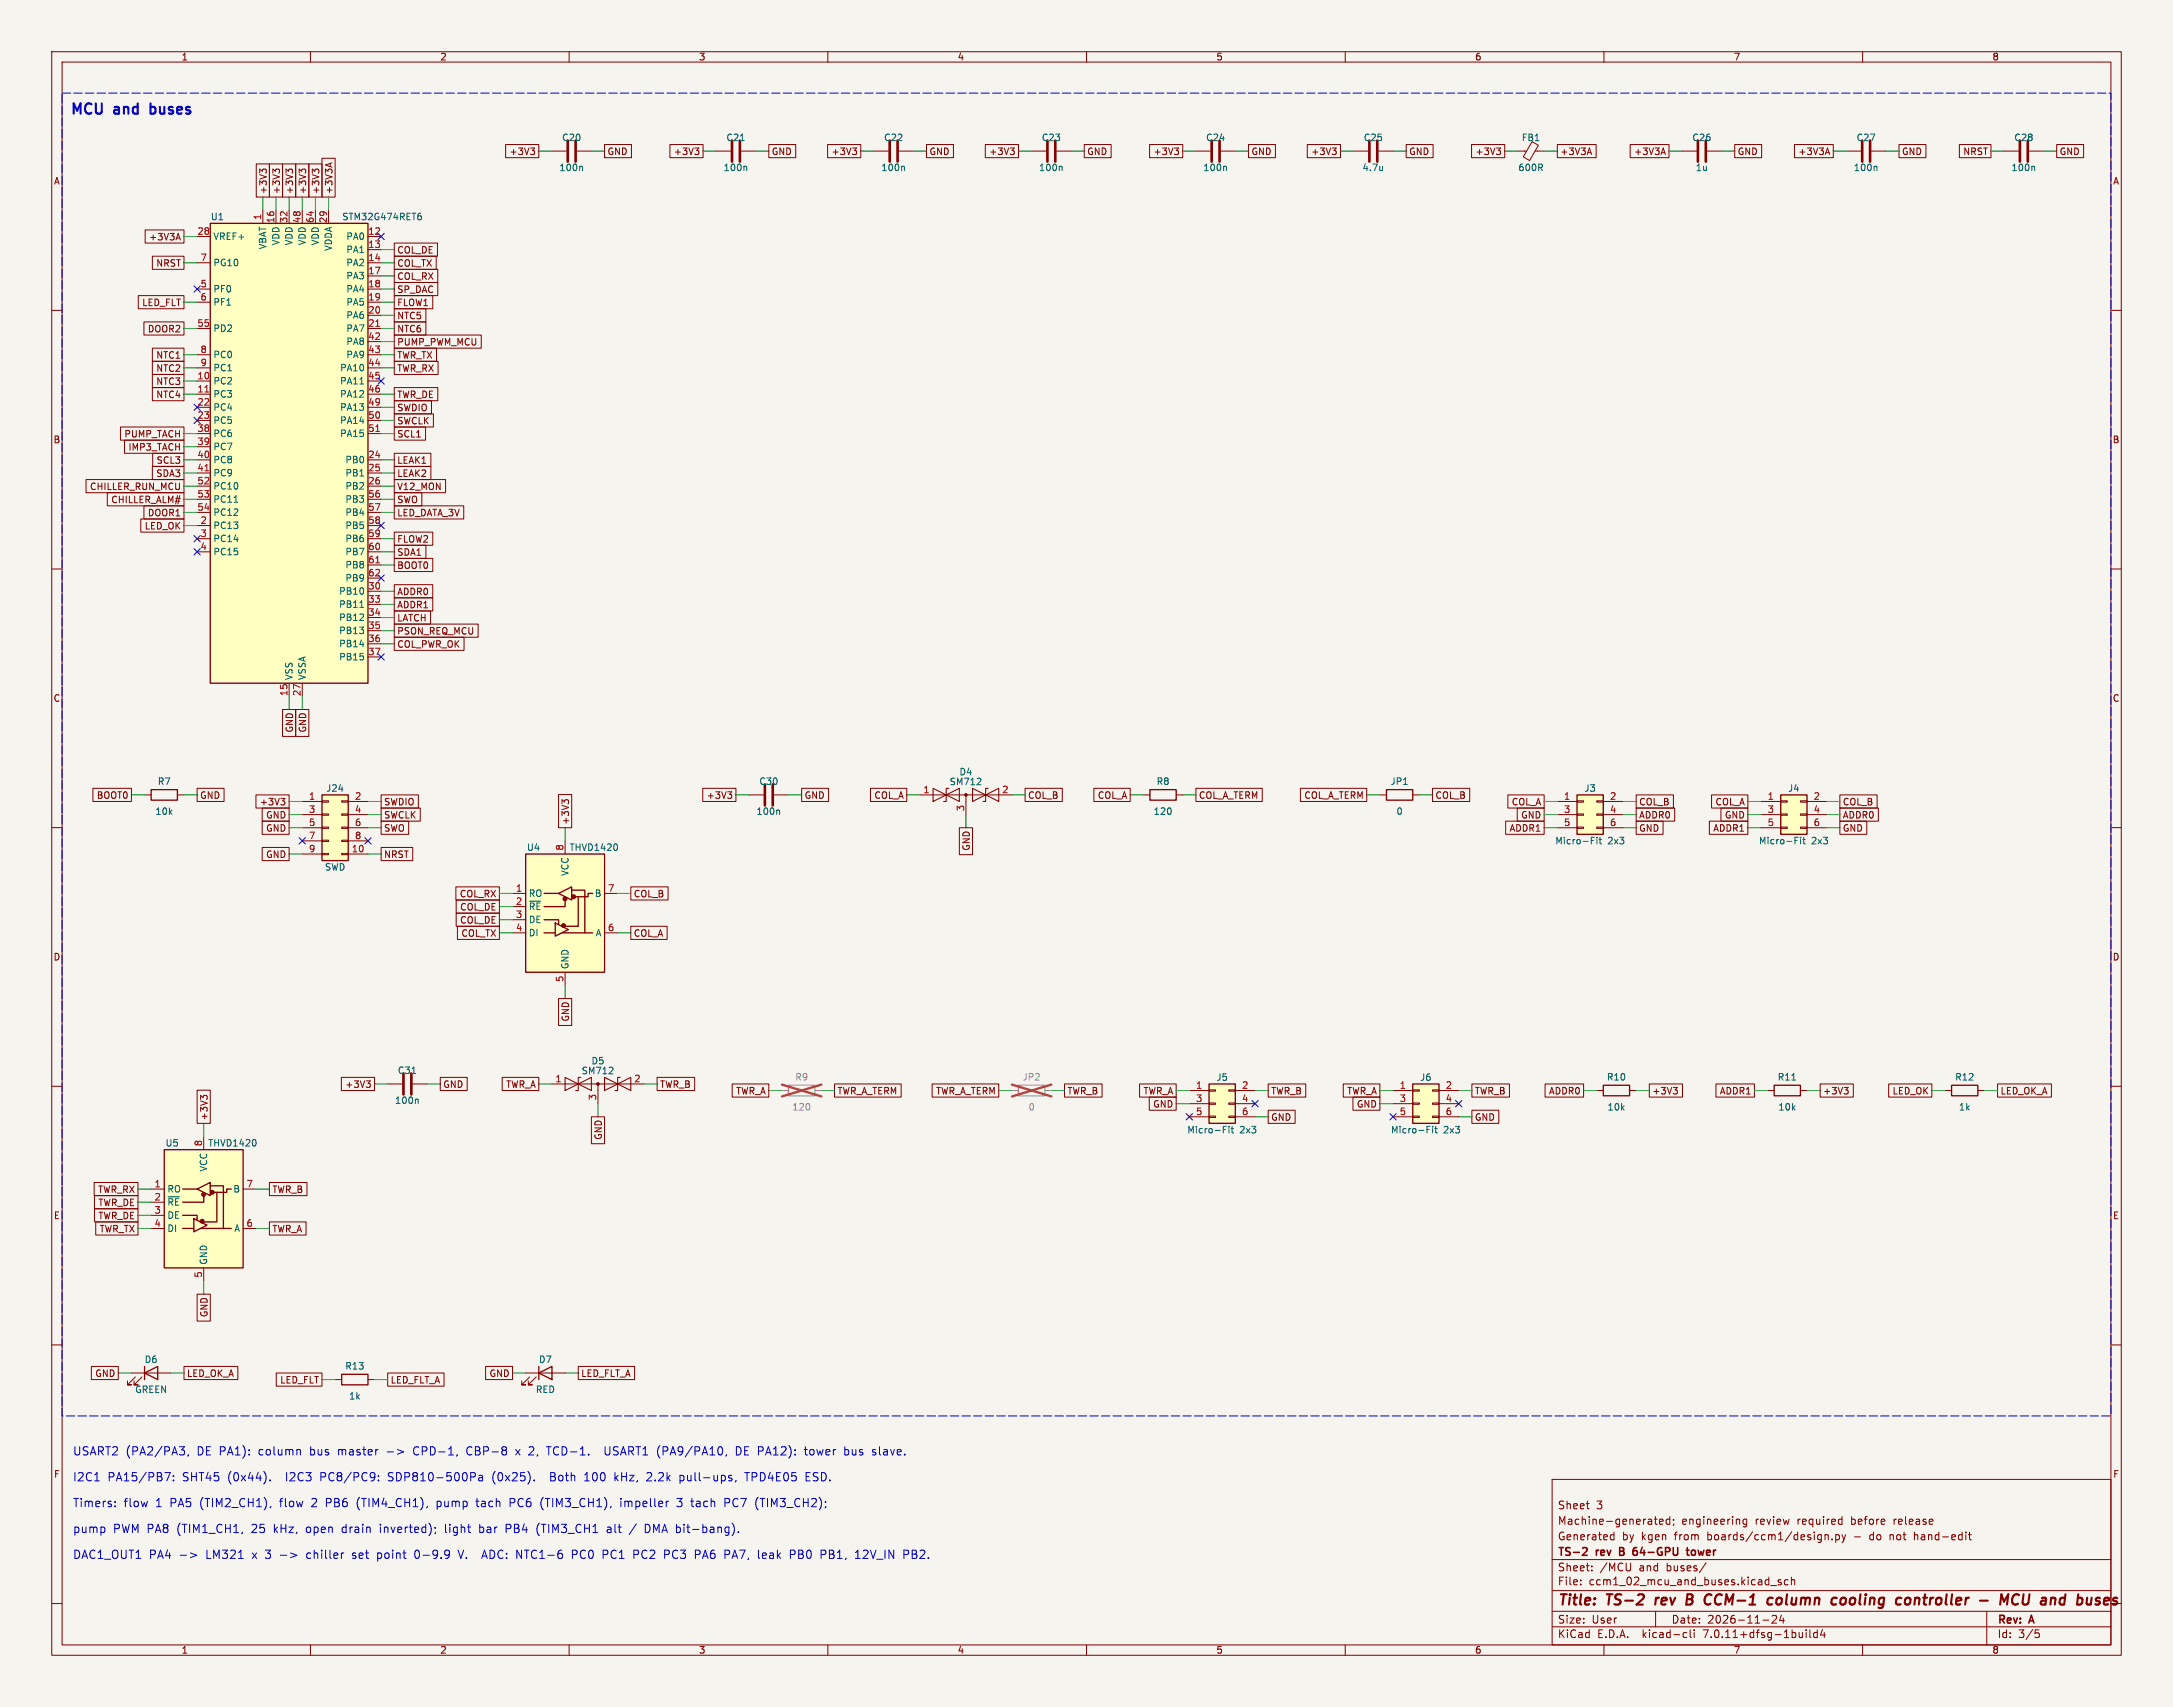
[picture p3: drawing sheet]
<svg xmlns="http://www.w3.org/2000/svg" width="420mm" height="330mm" viewBox="0 0 420 330" stroke-linecap="round" stroke-linejoin="round" font-family="sans-serif">
<defs><g id="words">
<g font-size="2.8" fill="#0000c2">
<text x="13.5" y="22.3">MCU</text>
<text x="22.2" y="22.3">and</text>
<text x="30" y="22.3">buses</text>
</g>
<g font-size="2.8" fill="#840000">
<text x="301" y="310.9">Title:</text>
<text x="310.6" y="310.9">TS-2</text>
<text x="320.8" y="310.9">rev</text>
<text x="327.6" y="310.9">B</text>
<text x="331.9" y="310.9">CCM-1</text>
<text x="344.9" y="310.9">column</text>
<text x="358.1" y="310.9">cooling</text>
<text x="371.4" y="310.9">controller</text>
<text x="388.2" y="310.9">-</text>
<text x="393" y="310.9">MCU</text>
<text x="401.8" y="310.9">and</text>
<text x="409.5" y="310.9">buses</text>
</g>
<g font-size="2.2" fill="#0000c2">
<text x="14" y="281.5">USART2 (PA2/PA3,</text>
<text x="38.1" y="281.5">DE PA1):</text>
<text x="50.2" y="281.5">column</text>
<text x="60.2" y="281.5">bus</text>
<text x="65.8" y="281.5">master</text>
<text x="80.6" y="281.5">CPD-1,</text>
<text x="91" y="281.5">CBP-8</text>
<text x="100.7" y="281.5">x 2,</text>
<text x="107" y="281.5">TCD-1.</text>
<text x="118.4" y="281.5">USART1 (PA9/PA10,</text>
<text x="144" y="281.5">DE PA12):</text>
<text x="157.6" y="281.5">tower</text>
<text x="165.4" y="281.5">bus</text>
<text x="171" y="281.5">slave.</text>
<text x="14" y="286.5">I2C1</text>
<text x="20.8" y="286.5">PA15/PB7:</text>
<text x="35.3" y="286.5">SHT45</text>
<text x="44.1" y="286.5">(0x44).</text>
<text x="55.6" y="286.5">I2C3</text>
<text x="62.4" y="286.5">PC8/PC9:</text>
<text x="75.6" y="286.5">SDP810-500Pa</text>
<text x="95.9" y="286.5">(0x25).</text>
<text x="107.3" y="286.5">Both</text>
<text x="114.1" y="286.5">100</text>
<text x="120" y="286.5">kHz,</text>
<text x="126.4" y="286.5">2.2k</text>
<text x="132.9" y="286.5">pull-ups,</text>
<text x="145.7" y="286.5">TPD4E05</text>
<text x="157.5" y="286.5">ESD.</text>
<text x="14" y="291.5">Timers:</text>
<text x="23.9" y="291.5">flow</text>
<text x="30.1" y="291.5">1</text>
<text x="33" y="291.5">PA5</text>
<text x="38.9" y="291.5">(TIM2_CH1),</text>
<text x="54.5" y="291.5">flow</text>
<text x="60.7" y="291.5">2</text>
<text x="63.6" y="291.5">PB6</text>
<text x="69.6" y="291.5">(TIM4_CH1),</text>
<text x="85.3" y="291.5">pump</text>
<text x="93.1" y="291.5">tach</text>
<text x="99.6" y="291.5">PC6</text>
<text x="105.7" y="291.5">(TIM3_CH1),</text>
<text x="121.3" y="291.5">impeller</text>
<text x="132.4" y="291.5">3</text>
<text x="135.3" y="291.5">tach</text>
<text x="141.8" y="291.5">PC7</text>
<text x="147.9" y="291.5">(TIM3_CH2);</text>
<text x="14" y="296.5">pump</text>
<text x="21.8" y="296.5">PWM PA8</text>
<text x="34.3" y="296.5">(TIM1_CH1,</text>
<text x="48.8" y="296.5">25</text>
<text x="53.2" y="296.5">kHz,</text>
<text x="59.6" y="296.5">open</text>
<text x="66.7" y="296.5">drain</text>
<text x="74.1" y="296.5">inverted);</text>
<text x="86.9" y="296.5">light</text>
<text x="93.6" y="296.5">bar</text>
<text x="98.9" y="296.5">PB4</text>
<text x="104.9" y="296.5">(TIM3_CH1</text>
<text x="118.7" y="296.5">alt</text>
<text x="126.3" y="296.5">DMA bit-bang).</text>
<text x="14" y="301.5">DAC1_OUT1</text>
<text x="28.8" y="301.5">PA4</text>
<text x="39.9" y="301.5">LM321</text>
<text x="49" y="301.5">x 3</text>
<text x="59.8" y="301.5">chiller</text>
<text x="68.8" y="301.5">set</text>
<text x="73.7" y="301.5">point</text>
<text x="81.1" y="301.5">0-9.9</text>
<text x="89.8" y="301.5">V.</text>
<text x="94.6" y="301.5">ADC: NTC1-6</text>
<text x="112.2" y="301.5">PC0</text>
<text x="118.3" y="301.5">PC1</text>
<text x="124.4" y="301.5">PC2</text>
<text x="130.4" y="301.5">PC3</text>
<text x="136.5" y="301.5">PA6</text>
<text x="142.4" y="301.5">PA7,</text>
<text x="149" y="301.5">leak</text>
<text x="155.3" y="301.5">PB0</text>
<text x="161.4" y="301.5">PB1,</text>
<text x="168.2" y="301.5">12V_IN</text>
<text x="177.7" y="301.5">PB2.</text>
</g>
<g font-size="2.1" fill="#840000">
<text x="301" y="292">Sheet</text>
<text x="308.5" y="292">3</text>
<text x="301" y="298">Generated</text>
<text x="301" y="295">Machine-generated;</text>
<text x="313.5" y="298">by</text>
<text x="317.3" y="298">kgen</text>
<text x="323.8" y="298">from</text>
<text x="325" y="295">engineering</text>
<text x="330.3" y="298">boards/ccm1/design.py</text>
<text x="339.3" y="295">review</text>
<text x="347.5" y="295">required</text>
<text x="358" y="295">before</text>
<text x="358.8" y="298">-</text>
<text x="361.9" y="298">do</text>
<text x="365.9" y="298">not</text>
<text x="366.4" y="295">release</text>
<text x="370.8" y="298">hand-edit</text>
<text x="301" y="304">Sheet:</text>
<text x="301" y="301.2">TS-2</text>
<text x="308.6" y="301.2">rev</text>
<text x="309.2" y="304">/MCU</text>
<text x="313.7" y="301.2">B</text>
<text x="316.9" y="304">and</text>
<text x="316.9" y="301.2">64-GPU</text>
<text x="322.2" y="304">buses/</text>
<text x="328" y="301.2">tower</text>
<text x="301" y="306.7">File:</text>
<text x="307.1" y="306.7">ccm1_02_mcu_and_buses.kicad_sch</text>
<text x="301" y="316.9">KiCad</text>
<text x="301" y="314.1">Size:</text>
<text x="307.6" y="314.1">User</text>
<text x="308.7" y="316.9">E.D.A.</text>
<text x="317.6" y="316.9">kicad-cli</text>
<text x="323" y="314.1">Date:</text>
<text x="329.5" y="316.9">7.0.11+dfsg-1build4</text>
<text x="330" y="314.1">2026-11-24</text>
<text x="386" y="314.3">Rev:</text>
<text x="386" y="316.9">Id:</text>
<text x="390.1" y="316.9">3/5</text>
<text x="392.4" y="314.3">A</text>
</g>
<g font-size="1.8" fill="#840000">
<text x="35" y="11.9">1</text>
<text x="85" y="11.9">2</text>
<text x="135" y="11.9">3</text>
<text x="185" y="11.9">4</text>
<text x="235" y="11.9">5</text>
<text x="285" y="11.9">6</text>
<text x="335" y="11.9">7</text>
<text x="385" y="11.9">8</text>
<text x="10.3" y="35.9">A</text>
<text x="98.4" y="30.2">+3V3</text>
<text x="117.3" y="30.2">GND</text>
<text x="130.1" y="30.2">+3V3</text>
<text x="149.1" y="30.2">GND</text>
<text x="160.6" y="30.2">+3V3</text>
<text x="179.5" y="30.2">GND</text>
<text x="191.1" y="30.2">+3V3</text>
<text x="210" y="30.2">GND</text>
<text x="222.8" y="30.2">+3V3</text>
<text x="241.8" y="30.2">GND</text>
<text x="253.3" y="30.2">+3V3</text>
<text x="272.3" y="30.2">GND</text>
<text x="285.1" y="30.2">+3V3</text>
<text x="301.5" y="30.2">+3V3A</text>
<text x="315.7" y="30.2">+3V3A</text>
<text x="335.8" y="30.2">GND</text>
<text x="347.5" y="30.2">+3V3A</text>
<text x="367.5" y="30.2">GND</text>
<text x="379.4" y="30.2">NRST</text>
<text x="398" y="30.2">GND</text>
<text x="408.3" y="35.9">A</text>
<text x="51.8" y="37.6" transform="rotate(-90 51.8 37.6)">+3V3</text>
<text x="54.3" y="37.6" transform="rotate(-90 54.3 37.6)">+3V3</text>
<text x="56.8" y="37.6" transform="rotate(-90 56.8 37.6)">+3V3</text>
<text x="59.4" y="37.6" transform="rotate(-90 59.4 37.6)">+3V3</text>
<text x="61.9" y="37.6" transform="rotate(-90 61.9 37.6)">+3V3</text>
<text x="64.5" y="37.6" transform="rotate(-90 64.5 37.6)">+3V3A</text>
<text x="28.7" y="46.7">+3V3A</text>
<text x="30.1" y="51.8">NRST</text>
<text x="76.7" y="49.2">COL_DE</text>
<text x="76.7" y="51.8">COL_TX</text>
<text x="27.4" y="59.4">LED_FLT</text>
<text x="76.7" y="54.3">COL_RX</text>
<text x="76.7" y="56.8">SP_DAC</text>
<text x="76.7" y="59.4">FLOW1</text>
<text x="28.5" y="64.5">DOOR2</text>
<text x="76.7" y="61.9">NTC5</text>
<text x="76.7" y="64.5">NTC6</text>
<text x="30.1" y="69.5">NTC1</text>
<text x="76.7" y="69.5">TWR_TX</text>
<text x="76.7" y="67">PUMP_PWM_MCU</text>
<text x="30.1" y="74.6">NTC3</text>
<text x="30.1" y="72.1">NTC2</text>
<text x="30.1" y="77.2">NTC4</text>
<text x="76.7" y="77.2">TWR_DE</text>
<text x="76.7" y="72.1">TWR_RX</text>
<text x="76.7" y="79.7">SWDIO</text>
<text x="76.7" y="82.2">SWCLK</text>
<text x="10.3" y="85.9">B</text>
<text x="23.9" y="84.8">PUMP_TACH</text>
<text x="24.7" y="87.3">IMP3_TACH</text>
<text x="30.2" y="89.9">SCL3</text>
<text x="76.7" y="84.8">SCL1</text>
<text x="76.7" y="89.9">LEAK1</text>
<text x="408.2" y="85.9">B</text>
<text x="17.3" y="94.9">CHILLER_RUN_MCU</text>
<text x="30.1" y="92.4">SDA3</text>
<text x="76.7" y="94.9">V12_MON</text>
<text x="76.7" y="92.4">LEAK2</text>
<text x="21.4" y="97.5">CHILLER_ALM#</text>
<text x="28.5" y="100">DOOR1</text>
<text x="76.7" y="100">LED_DATA_3V</text>
<text x="76.7" y="97.5">SWO</text>
<text x="27.9" y="102.6">LED_OK</text>
<text x="76.7" y="107.6">SDA1</text>
<text x="76.7" y="105.1">FLOW2</text>
<text x="76.7" y="110.2">BOOT0</text>
<text x="76.7" y="115.3">ADDR0</text>
<text x="76.7" y="117.8">ADDR1</text>
<text x="76.7" y="125.4">COL_PWR_OK</text>
<text x="76.7" y="122.9">PSON_REQ_MCU</text>
<text x="76.7" y="120.3">LATCH</text>
<text x="10.3" y="135.9">C</text>
<text x="408.2" y="135.9">C</text>
<text x="56.8" y="141.7" transform="rotate(-90 56.8 141.7)">GND</text>
<text x="59.4" y="141.7" transform="rotate(-90 59.4 141.7)">GND</text>
<text x="18.6" y="154.6">BOOT0</text>
<text x="38.6" y="154.6">GND</text>
<text x="50.1" y="155.9">+3V3</text>
<text x="74.1" y="155.9">SWDIO</text>
<text x="136.5" y="154.6">+3V3</text>
<text x="155.4" y="154.6">GND</text>
<text x="168.9" y="154.6">COL_A</text>
<text x="198.6" y="154.6">COL_B</text>
<text x="212.1" y="154.6">COL_A</text>
<text x="231.6" y="154.6">COL_A_TERM</text>
<text x="252" y="154.6">COL_A_TERM</text>
<text x="277.3" y="154.6">COL_B</text>
<text x="292.1" y="155.9">COL_A</text>
<text x="316.7" y="155.9">COL_B</text>
<text x="331.5" y="155.9">COL_A</text>
<text x="356.1" y="155.9">COL_B</text>
<text x="51.3" y="158.4">GND</text>
<text x="51.3" y="161">GND</text>
<text x="74.1" y="158.4">SWCLK</text>
<text x="74.1" y="161">SWO</text>
<text x="110.2" y="159.5" transform="rotate(-90 110.2 159.5)">+3V3</text>
<text x="291.7" y="161">ADDR1</text>
<text x="293.9" y="158.4">GND</text>
<text x="316.7" y="158.4">ADDR0</text>
<text x="316.7" y="161">GND</text>
<text x="331" y="161">ADDR1</text>
<text x="333.3" y="158.4">GND</text>
<text x="356.1" y="158.4">ADDR0</text>
<text x="356.1" y="161">GND</text>
<text x="51.3" y="166.1">GND</text>
<text x="74.1" y="166.1">NRST</text>
<text x="187.6" y="164.6" transform="rotate(-90 187.6 164.6)">GND</text>
<text x="88.8" y="173.7">COL_RX</text>
<text x="122.4" y="173.7">COL_B</text>
<text x="88.8" y="178.8">COL_DE</text>
<text x="88.8" y="176.2">COL_DE</text>
<text x="10.3" y="185.9">D</text>
<text x="89.1" y="181.3">COL_TX</text>
<text x="122.4" y="181.3">COL_A</text>
<text x="408.2" y="185.9">D</text>
<text x="110.2" y="197.6" transform="rotate(-90 110.2 197.6)">GND</text>
<text x="66.6" y="210.5">+3V3</text>
<text x="85.6" y="210.5">GND</text>
<text x="97.7" y="210.5">TWR_A</text>
<text x="127.5" y="210.5">TWR_B</text>
<text x="142.2" y="211.8">TWR_A</text>
<text x="161.8" y="211.8">TWR_A_TERM</text>
<text x="180.8" y="211.8">TWR_A_TERM</text>
<text x="206.2" y="211.8">TWR_B</text>
<text x="220.9" y="211.8">TWR_A</text>
<text x="222.8" y="214.3">GND</text>
<text x="245.6" y="211.8">TWR_B</text>
<text x="260.3" y="211.8">TWR_A</text>
<text x="262.2" y="214.3">GND</text>
<text x="285" y="211.8">TWR_B</text>
<text x="299.3" y="211.8">ADDR0</text>
<text x="319.2" y="211.8">+3V3</text>
<text x="332.3" y="211.8">ADDR1</text>
<text x="352.3" y="211.8">+3V3</text>
<text x="365.7" y="211.8">LED_OK</text>
<text x="386.6" y="211.8">LED_OK_A</text>
<text x="40.3" y="216.7" transform="rotate(-90 40.3 216.7)">+3V3</text>
<text x="116.5" y="220.4" transform="rotate(-90 116.5 220.4)">GND</text>
<text x="245.6" y="216.9">GND</text>
<text x="285" y="216.9">GND</text>
<text x="18.9" y="230.8">TWR_RX</text>
<text x="18.9" y="233.4">TWR_DE</text>
<text x="52.5" y="230.8">TWR_B</text>
<text x="10.3" y="235.9">E</text>
<text x="18.9" y="235.9">TWR_DE</text>
<text x="19.2" y="238.4">TWR_TX</text>
<text x="52.5" y="238.4">TWR_A</text>
<text x="408.3" y="235.9">E</text>
<text x="40.3" y="254.7" transform="rotate(-90 40.3 254.7)">GND</text>
<text x="18.3" y="266.4">GND</text>
<text x="36" y="266.4">LED_OK_A</text>
<text x="54.1" y="267.7">LED_FLT</text>
<text x="75.4" y="267.7">LED_FLT_A</text>
<text x="94.5" y="266.4">GND</text>
<text x="112.2" y="266.4">LED_FLT_A</text>
<text x="10.3" y="285.9">F</text>
<text x="408.3" y="285.9">F</text>
<text x="35" y="319.9">1</text>
<text x="85" y="319.9">2</text>
<text x="135" y="319.9">3</text>
<text x="185" y="319.9">4</text>
<text x="235" y="319.9">5</text>
<text x="285" y="319.9">6</text>
<text x="335" y="319.9">7</text>
<text x="385" y="319.9">8</text>
</g>
<g font-size="1.8" fill="#006464">
<text x="108.5" y="27.5">C20</text>
<text x="140.3" y="27.5">C21</text>
<text x="170.8" y="27.5">C22</text>
<text x="201.3" y="27.5">C23</text>
<text x="233" y="27.5">C24</text>
<text x="263.5" y="27.5">C25</text>
<text x="294" y="27.5">FB1</text>
<text x="327" y="27.5">C26</text>
<text x="358.7" y="27.5">C27</text>
<text x="389.2" y="27.5">C28</text>
<text x="108" y="33.3">100n</text>
<text x="139.7" y="33.3">100n</text>
<text x="170.2" y="33.3">100n</text>
<text x="200.7" y="33.3">100n</text>
<text x="232.5" y="33.3">100n</text>
<text x="263.2" y="33.3">4.7u</text>
<text x="293.4" y="33.3">600R</text>
<text x="327.6" y="33.3">1u</text>
<text x="358.2" y="33.3">100n</text>
<text x="388.7" y="33.3">100n</text>
<text x="40.6" y="42.8">U1</text>
<text x="41.1" y="46.6">VREF+</text>
<text x="54.2" y="47.5" transform="rotate(-90 54.2 47.5)">VDD</text>
<text x="56.7" y="47.5" transform="rotate(-90 56.7 47.5)">VDD</text>
<text x="59.3" y="47.5" transform="rotate(-90 59.3 47.5)">VDD</text>
<text x="61.8" y="47.5" transform="rotate(-90 61.8 47.5)">VDD</text>
<text x="66" y="42.8">STM32G474RET6</text>
<text x="66.8" y="46.6">PA0</text>
<text x="41.1" y="51.7">PG10</text>
<text x="51.7" y="48.3" transform="rotate(-90 51.7 48.3)">VBAT</text>
<text x="64.4" y="48.6" transform="rotate(-90 64.4 48.6)">VDDA</text>
<text x="66.8" y="49.1">PA1</text>
<text x="66.8" y="51.7">PA2</text>
<text x="41.1" y="56.7">PF0</text>
<text x="41.1" y="59.3">PF1</text>
<text x="66.8" y="54.2">PA3</text>
<text x="66.8" y="56.7">PA4</text>
<text x="66.8" y="59.3">PA5</text>
<text x="41.1" y="64.4">PD2</text>
<text x="66.8" y="61.8">PA6</text>
<text x="66.8" y="64.4">PA7</text>
<text x="41.1" y="69.4">PC0</text>
<text x="41.1" y="72">PC1</text>
<text x="65.6" y="72">PA10</text>
<text x="66.8" y="66.9">PA8</text>
<text x="66.8" y="69.4">PA9</text>
<text x="41.1" y="74.5">PC2</text>
<text x="41.1" y="77.1">PC3</text>
<text x="65.6" y="74.5">PA11</text>
<text x="65.6" y="77.1">PA12</text>
<text x="41.1" y="79.6">PC4</text>
<text x="41.1" y="82.1">PC5</text>
<text x="65.6" y="79.6">PA13</text>
<text x="65.6" y="82.1">PA14</text>
<text x="41.1" y="84.7">PC6</text>
<text x="41.1" y="87.2">PC7</text>
<text x="41.1" y="89.8">PC8</text>
<text x="65.6" y="84.7">PA15</text>
<text x="66.7" y="89.8">PB0</text>
<text x="41.1" y="92.3">PC9</text>
<text x="41.1" y="94.8">PC10</text>
<text x="66.7" y="92.3">PB1</text>
<text x="66.7" y="94.8">PB2</text>
<text x="41.1" y="97.4">PC11</text>
<text x="41.1" y="99.9">PC12</text>
<text x="66.7" y="97.4">PB3</text>
<text x="66.7" y="99.9">PB4</text>
<text x="41.1" y="102.5">PC13</text>
<text x="41.1" y="105">PC14</text>
<text x="41.1" y="107.5">PC15</text>
<text x="66.7" y="102.5">PB5</text>
<text x="66.7" y="105">PB6</text>
<text x="66.7" y="107.5">PB7</text>
<text x="66.7" y="110.1">PB8</text>
<text x="66.7" y="112.6">PB9</text>
<text x="65.4" y="115.2">PB10</text>
<text x="65.4" y="117.7">PB11</text>
<text x="65.4" y="120.2">PB12</text>
<text x="65.4" y="122.8">PB13</text>
<text x="65.4" y="125.3">PB14</text>
<text x="56.7" y="131.6" transform="rotate(-90 56.7 131.6)">VSS</text>
<text x="59.3" y="131.6" transform="rotate(-90 59.3 131.6)">VSSA</text>
<text x="65.4" y="127.9">PB15</text>
<text x="30.4" y="151.9">R7</text>
<text x="63" y="153.3">J24</text>
<text x="146.6" y="151.9">C30</text>
<text x="183.4" y="152">SM712</text>
<text x="185.3" y="150.1">D4</text>
<text x="223.4" y="151.9">R8</text>
<text x="268.7" y="151.9">JP1</text>
<text x="306.1" y="153.3">J3</text>
<text x="345.5" y="153.3">J4</text>
<text x="29.9" y="157.7">10k</text>
<text x="146.1" y="157.7">100n</text>
<text x="222.9" y="157.7">120</text>
<text x="269.8" y="157.7">0</text>
<text x="101.8" y="164.7">U4</text>
<text x="110" y="164.7">THVD1420</text>
<text x="300.5" y="163.4">Micro-Fit</text>
<text x="310.7" y="163.4">2x3</text>
<text x="339.9" y="163.4">Micro-Fit</text>
<text x="350.1" y="163.4">2x3</text>
<text x="62.7" y="168.5">SWD</text>
<text x="102.1" y="173.6">RO</text>
<text x="110.1" y="169.4" transform="rotate(-90 110.1 169.4)">VCC</text>
<text x="114.9" y="173.6">B</text>
<text x="102.1" y="176.1">~{RE}</text>
<text x="102.1" y="178.7">DE</text>
<text x="102.1" y="181.2">DI</text>
<text x="115" y="181.2">A</text>
<text x="110.1" y="187.5" transform="rotate(-90 110.1 187.5)">GND</text>
<text x="76.8" y="207.8">C31</text>
<text x="112.3" y="207.9">SM712</text>
<text x="114.2" y="206">D5</text>
<text x="235" y="209.1">J5</text>
<text x="274.4" y="209.1">J6</text>
<text x="310.5" y="209.1">R10</text>
<text x="343.5" y="209.1">R11</text>
<text x="377.8" y="209.1">R12</text>
<text x="76.2" y="213.6">100n</text>
<text x="310.6" y="214.9">10k</text>
<text x="343.6" y="214.9">10k</text>
<text x="378.5" y="214.9">1k</text>
<text x="31.9" y="221.8">U5</text>
<text x="40.1" y="221.8">THVD1420</text>
<text x="229.4" y="219.3">Micro-Fit</text>
<text x="239.6" y="219.3">2x3</text>
<text x="268.7" y="219.3">Micro-Fit</text>
<text x="279" y="219.3">2x3</text>
<text x="40.2" y="226.6" transform="rotate(-90 40.2 226.6)">VCC</text>
<text x="32.3" y="230.7">RO</text>
<text x="32.3" y="233.3">~{RE}</text>
<text x="45" y="230.7">B</text>
<text x="32.3" y="235.8">DE</text>
<text x="32.3" y="238.4">DI</text>
<text x="45.2" y="238.4">A</text>
<text x="40.2" y="244.6" transform="rotate(-90 40.2 244.6)">GND</text>
<text x="27.9" y="263.7">D6</text>
<text x="104.1" y="263.7">D7</text>
<text x="26" y="269.5">GREEN</text>
<text x="66.6" y="265">R13</text>
<text x="103.5" y="269.5">RED</text>
<text x="67.4" y="270.8">1k</text>
</g>
<g font-size="1.8" fill="#a90000">
<text x="38.1" y="45.5">28</text>
<text x="50.5" y="42.6" transform="rotate(-90 50.5 42.6)">1</text>
<text x="53.1" y="43.2" transform="rotate(-90 53.1 43.2)">16</text>
<text x="55.6" y="43.2" transform="rotate(-90 55.6 43.2)">32</text>
<text x="58.2" y="43.2" transform="rotate(-90 58.2 43.2)">48</text>
<text x="60.7" y="43.2" transform="rotate(-90 60.7 43.2)">64</text>
<text x="63.2" y="43.2" transform="rotate(-90 63.2 43.2)">29</text>
<text x="71.1" y="45.5">12</text>
<text x="38.7" y="50.5">7</text>
<text x="71.1" y="48">13</text>
<text x="71.1" y="50.5">14</text>
<text x="71.1" y="53.1">17</text>
<text x="38.7" y="55.6">5</text>
<text x="38.7" y="58.2">6</text>
<text x="71.1" y="55.6">18</text>
<text x="71.1" y="58.2">19</text>
<text x="38.1" y="63.2">55</text>
<text x="71.1" y="60.7">20</text>
<text x="71.1" y="63.2">21</text>
<text x="71.1" y="65.8">42</text>
<text x="38.7" y="68.3">8</text>
<text x="38.7" y="70.9">9</text>
<text x="71.1" y="68.3">43</text>
<text x="71.1" y="70.9">44</text>
<text x="38.1" y="73.4">10</text>
<text x="38.1" y="75.9">11</text>
<text x="71.1" y="73.4">45</text>
<text x="71.1" y="75.9">46</text>
<text x="38.1" y="78.5">22</text>
<text x="38.1" y="81">23</text>
<text x="38.1" y="83.6">38</text>
<text x="71.1" y="78.5">49</text>
<text x="71.1" y="81">50</text>
<text x="71.1" y="83.6">51</text>
<text x="38.1" y="86.1">39</text>
<text x="38.1" y="88.6">40</text>
<text x="71.1" y="88.6">24</text>
<text x="38.1" y="91.2">41</text>
<text x="38.1" y="93.7">52</text>
<text x="71.1" y="91.2">25</text>
<text x="71.1" y="93.7">26</text>
<text x="38.1" y="96.3">53</text>
<text x="38.1" y="98.8">54</text>
<text x="38.7" y="101.3">2</text>
<text x="71.1" y="96.3">56</text>
<text x="71.1" y="98.8">57</text>
<text x="71.1" y="101.3">58</text>
<text x="38.7" y="103.9">3</text>
<text x="38.7" y="106.4">4</text>
<text x="71.1" y="103.9">59</text>
<text x="71.1" y="106.4">60</text>
<text x="71.1" y="109">61</text>
<text x="71.1" y="111.5">62</text>
<text x="71.1" y="114">30</text>
<text x="71.1" y="116.6">33</text>
<text x="71.1" y="119.1">34</text>
<text x="71.1" y="121.7">35</text>
<text x="71.1" y="124.2">36</text>
<text x="71.1" y="126.7">37</text>
<text x="55.6" y="134.7" transform="rotate(-90 55.6 134.7)">15</text>
<text x="58.2" y="134.7" transform="rotate(-90 58.2 134.7)">27</text>
<text x="59.6" y="154.7">1</text>
<text x="68.5" y="154.7">2</text>
<text x="178.4" y="153.4">1</text>
<text x="193.6" y="153.4">2</text>
<text x="302.2" y="154.7">1</text>
<text x="311.1" y="154.7">2</text>
<text x="341.6" y="154.7">1</text>
<text x="350.4" y="154.7">2</text>
<text x="59.6" y="157.2">3</text>
<text x="59.6" y="159.8">5</text>
<text x="68.5" y="157.2">4</text>
<text x="68.5" y="159.8">6</text>
<text x="186.4" y="156.9" transform="rotate(-90 186.4 156.9)">3</text>
<text x="302.2" y="157.2">3</text>
<text x="302.2" y="159.8">5</text>
<text x="311.1" y="157.2">4</text>
<text x="311.1" y="159.8">6</text>
<text x="341.6" y="157.2">3</text>
<text x="341.6" y="159.8">5</text>
<text x="350.4" y="157.2">4</text>
<text x="350.4" y="159.8">6</text>
<text x="59.6" y="162.3">7</text>
<text x="59.6" y="164.8">9</text>
<text x="67.9" y="164.8">10</text>
<text x="68.5" y="162.3">8</text>
<text x="109" y="164.5" transform="rotate(-90 109 164.5)">8</text>
<text x="99.6" y="172.5">1</text>
<text x="117.4" y="172.5">7</text>
<text x="99.6" y="175">2</text>
<text x="99.6" y="177.5">3</text>
<text x="99.6" y="180.1">4</text>
<text x="117.4" y="180.1">6</text>
<text x="109" y="189.9" transform="rotate(-90 109 189.9)">5</text>
<text x="107.2" y="209.3">1</text>
<text x="122.5" y="209.3">2</text>
<text x="115.3" y="212.8" transform="rotate(-90 115.3 212.8)">3</text>
<text x="231.1" y="210.6">1</text>
<text x="231.1" y="213.1">3</text>
<text x="231.1" y="215.6">5</text>
<text x="240" y="210.6">2</text>
<text x="240" y="213.1">4</text>
<text x="240" y="215.6">6</text>
<text x="270.4" y="210.6">1</text>
<text x="270.4" y="213.1">3</text>
<text x="270.4" y="215.6">5</text>
<text x="279.3" y="210.6">2</text>
<text x="279.3" y="213.1">4</text>
<text x="279.3" y="215.6">6</text>
<text x="39.1" y="221.7" transform="rotate(-90 39.1 221.7)">8</text>
<text x="29.8" y="229.6">1</text>
<text x="29.8" y="232.2">2</text>
<text x="47.6" y="229.6">7</text>
<text x="29.8" y="234.7">3</text>
<text x="29.8" y="237.2">4</text>
<text x="47.6" y="237.2">6</text>
<text x="39.1" y="247.1" transform="rotate(-90 39.1 247.1)">5</text>
</g>
<g font-size="1.8" fill="#939391">
<text x="153.6" y="209.1">R9</text>
<text x="197.6" y="209.1">JP2</text>
<text x="153" y="214.9">120</text>
<text x="198.7" y="214.9">0</text>
</g>
</g></defs>
<path d="M0 0h420v330h-420z" fill="#f5f4ef" stroke="#f5f4ef" stroke-width=".19"/>
<g fill="none" stroke="#840000" stroke-width=".19">
<path d="M10 10h400v310h-400zM12 12h396v306h-396zM60 10v2M110 10v2M160 10v2M210 10v2M260 10v2M310 10v2M360 10v2M49.5 31.7h2.6v6.4h-2.6zM50.7 32.9l.2-.2h.3l.3 .2M50.7 33.1l-.5-.4v.8"/>
<path d="M52.1 31.7h2.5v6.4h-2.5zM53.2 32.9l.3-.2h.3l.2 .2M53.2 33.1l-.5-.4v.8M54.6 31.7h2.6v6.4h-2.6zM55.8 32.9l.2-.2h.3l.3 .2M55.8 33.1l-.5-.4v.8M57.1 31.7h2.6v6.4h-2.6zM58.3 32.9l.2-.2h.3l.3 .2M58.3 33.1l-.5-.4v.8M59.7 31.7h2.5v6.4h-2.5zM60.8 33.1l-.4-.4v.8M60.8 32.9l.3-.2h.3l.2 .2"/>
<path d="M62.2 30.6h2.6v7.5h-2.6zM63.8 31.6v.6M64.2 31.5l-1.3 .4M97.7 27.9h6.4v2.6h-6.4zM102.5 28.6h.8l-.4 .5M103.1 29.1l.2 .2v.3l-.2 .3M106.7 29.2h2.8M111.5 29.2h2.8M116.8 27.9h5.2v2.6h-5.2zM129.5 27.9h6.4v2.6h-6.4zM134.3 28.6h.8l-.5 .5M134.8 29.1l.3 .2v.3l-.3 .3"/>
<path d="M138.4 29.2h2.8M143.3 29.2h2.7M148.6 27.9h5.2v2.6h-5.2zM160 27.9h6.4v2.6h-6.4zM164.8 28.6h.8l-.5 .5M165.3 29.1l.3 .2v.3l-.3 .3M168.9 29.2h2.8M173.7 29.2h2.8M179.1 27.9h5.2v2.6h-5.2zM190.4 27.9h6.4v2.6h-6.4zM195.2 28.6h.8l-.4 .5M195.8 29.1l.2 .2v.3l-.2 .3"/>
<path d="M199.4 29.2h2.8M204.2 29.2h2.8M209.5 27.9h5.3v2.6h-5.3zM222.2 27.9h6.4v2.6h-6.4zM227 28.6h.8l-.4 .5M227.5 29.1l.3 .2v.3l-.3 .3M231.1 29.2h2.8M236 29.2h2.8M241.3 27.9h5.2v2.6h-5.2zM252.7 27.9h6.4v2.6h-6.4zM257.5 28.6h.8l-.5 .5M258 29.1l.3 .2v.3l-.3 .3"/>
<path d="M261.6 29.2h2.8M266.4 29.2h2.8M271.8 27.9h5.2v2.6h-5.2zM284.4 27.9h6.4v2.6h-6.4zM289.2 28.6h.8l-.4 .5M289.8 29.1l.2 .2v.3l-.2 .3M293.4 29.2h1.6M296.1 27.4l1.2 .7-1.7 2.9-1.2-.7zM296.7 29.2h1.7M301 27.9h7.5v2.6h-7.5zM306.9 29.5h.6M307.2 28.6l.4 1.3"/>
<path d="M315.1 27.9h7.5v2.6h-7.5zM321.2 29.5h.6M321.5 28.6l.4 1.3M325.1 29.2h2.8M329.9 29.2h2.8M335.3 27.9h5.2v2.6h-5.2zM346.8 27.9h7.5v2.6h-7.5zM352.9 29.5h.6M353.2 28.6l.4 1.3M356.9 29.2h2.8M361.7 29.2h2.8M367 27.9h5.2v2.6h-5.2z"/>
<path d="M378.7 27.9h6.1v2.6h-6.1zM387.3 29.2h2.8M392.2 29.2h2.8M397.5 27.9h5.2v2.6h-5.2zM10 60h2M26.7 57.2h8.9v2.5h-8.9zM28.1 44.5h7.5v2.5h-7.5zM29.4 49.5h6.2v2.6h-6.2zM34.1 46h.6M34.4 45.1l.5 1.3M38.1 45.7h2.5M38.1 50.8h2.5"/>
<path d="M38.1 55.9h2.5M38.1 58.4h2.5M50.8 40.6v2.6M53.3 40.6v2.6M55.9 40.6v2.6M58.4 40.6v2.6M61 40.6v2.6M63.5 40.6v2.6M71.1 45.7h2.6M71.1 48.3h2.6M71.1 50.8h2.6M71.1 53.3h2.6"/>
<path d="M71.1 55.9h2.6M71.1 58.4h2.6M76.2 47h8.3v2.5h-8.3zM76.2 49.5h8.1v2.6h-8.1zM76.2 52.1h8.4v2.5h-8.4zM76.2 54.6h8.4v2.6h-8.4zM76.2 57.2h7.4v2.5h-7.4zM76.2 59.7h6.1v2.5h-6.1zM408 60h2M27.8 62.2h7.8v2.6h-7.8zM29.4 72.4h6.2v2.5h-6.2zM29.4 67.3h6.2v2.6h-6.2z"/>
<path d="M29.4 69.9h6.2v2.5h-6.2zM29.4 74.9h6.2v2.6h-6.2zM38.1 73.7h2.5M38.1 76.2h2.5M38.1 63.5h2.5M38.1 78.7h2.5M38.1 68.6h2.5M38.1 71.1h2.5M71.1 73.7h2.6M71.1 76.2h2.6M71.1 61h2.6M71.1 63.5h2.6"/>
<path d="M71.1 78.7h2.6M71.1 66h2.6M71.1 68.6h2.6M71.1 71.1h2.6M76.2 74.9h8.4v2.6h-8.4zM76.2 77.5h7.2v2.5h-7.2zM76.2 67.3h8.2v2.6h-8.2zM76.2 62.2h6.1v2.6h-6.1zM76.2 64.8h16.8v2.5h-16.8zM76.2 69.9h8.5v2.5h-8.5zM16.6 92.7h19v2.6h-19zM20.7 95.2h14.9v2.6h-14.9z"/>
<path d="M23.3 82.5h12.3v2.6h-12.3zM24.1 85.1h11.5v2.5h-11.5zM27.8 97.8h7.8v2.5h-7.8zM29.4 90.2h6.2v2.5h-6.2zM29.5 87.6h6.1v2.6h-6.1zM38.1 81.3h2.5M38.1 88.9h2.5M38.1 91.4h2.5M38.1 94h2.5M38.1 83.8h2.5M38.1 86.4h2.5M38.1 96.5h2.5"/>
<path d="M38.1 99.1h2.5M71.1 81.3h2.6M71.1 88.9h2.6M71.1 91.4h2.6M71.1 94h2.6M71.1 83.8h2.6M71.1 96.5h2.6M71.1 99.1h2.6M76.2 80h7.6v2.6h-7.6zM76.2 82.5h6.1v2.6h-6.1zM76.2 87.6h7.1v2.6h-7.1zM76.2 97.8h13.4v2.5h-13.4z"/>
<path d="M76.2 95.2h5.3v2.6h-5.3zM76.2 92.7h9.9v2.6h-9.9zM76.2 90.2h7.1v2.5h-7.1zM10 110h2M27.2 100.3h8.4v2.6h-8.4zM38.1 101.6h2.5M38.1 104.1h2.5M38.1 106.7h2.5M71.1 101.6h2.6M71.1 104.1h2.6M71.1 114.3h2.6M71.1 116.8h2.6"/>
<path d="M71.1 119.4h2.6M71.1 106.7h2.6M71.1 109.2h2.6M71.1 111.8h2.6M76.2 107.9h7.4v2.6h-7.4zM76.2 105.4h6.1v2.6h-6.1zM76.2 102.9h7.4v2.5h-7.4zM76.2 113h7.4v2.6h-7.4zM76.2 115.6h7.4v2.5h-7.4zM76.2 118.1h7v2.6h-7zM408 110h2M54.6 137.2h2.6v5.2h-2.6z"/>
<path d="M55.9 132.1v2.5M57.1 137.2h2.6v5.2h-2.6zM58.4 132.1v2.5M71.1 121.9h2.6M71.1 124.5h2.6M71.1 127h2.6M76.2 123.2h13.5v2.5h-13.5zM76.2 120.6h16.2v2.6h-16.2zM10 160h2M18 152.4h7.4v2.5h-7.4zM27.9 153.7h1.3M34.3 153.7h1.3"/>
<path d="M38.1 152.4h5.2v2.5h-5.2zM49.5 153.7h6.4v2.5h-6.4zM50.7 156.2h5.2v2.6h-5.2zM50.7 158.7h5.2v2.6h-5.2zM54.3 154.3h.8l-.5 .5M54.8 154.8l.3 .3v.3l-.3 .2M58.4 154.9h3.8M58.4 157.5h3.8M62.2 159.9h1.3v.2h-1.3zM62.2 157.4h1.3v.2h-1.3zM62.2 154.8h1.3v.3h-1.3zM66 159.9h1.3v.2h-1.3z"/>
<path d="M66 157.4h1.3v.2h-1.3zM66 154.8h1.3v.3h-1.3zM67.3 154.9h3.8M67.3 157.5h3.8M73.7 153.7h7.2v2.5h-7.2zM73.7 156.2h7.5v2.6h-7.5zM73.7 158.7h5.3v2.6h-5.3zM107.9 153.6h2.6v6.4h-2.6zM109.1 155l-.5-.4v.8M109.1 154.8l.2-.2h.3l.3 .2M135.8 152.4h6.4v2.5h-6.4zM140.6 153.1h.8l-.4 .5"/>
<path d="M141.2 153.6l.2 .2v.3l-.2 .2M144.8 153.7h2.8M149.6 153.7h2.8M154.9 152.4h5.2v2.5h-5.2zM168.2 152.4h7.1v2.5h-7.1zM177.8 153.7h17.8M186.7 153.7v3.8M198.1 152.4h7.2v2.5h-7.2zM211.4 152.4h7v2.5h-7zM221 153.7h1.2M227.3 153.7h1.3M231.1 152.4h12.9v2.5h-12.9z"/>
<path d="M251.3 152.4h12.9v2.5h-12.9zM266.7 153.7h1.3M273 153.7h1.3M276.9 152.4h7.2v2.5h-7.2zM291 158.7h7.4v2.6h-7.4zM291.4 153.7h7v2.5h-7zM293.2 156.2h5.2v2.6h-5.2zM301 154.9h3.8M301 157.5h3.8M304.8 159.9h1.3v.2h-1.3zM304.8 157.4h1.3v.2h-1.3zM304.8 154.8h1.3v.3h-1.3z"/>
<path d="M308.6 159.9h1.3v.2h-1.3zM308.6 157.4h1.3v.2h-1.3zM308.6 154.8h1.3v.3h-1.3zM309.9 154.9h3.8M309.9 157.5h3.8M316.2 156.2h7.5v2.6h-7.5zM316.2 153.7h7.2v2.5h-7.2zM316.2 158.7h5.2v2.6h-5.2zM330.4 158.7h7.4v2.6h-7.4zM330.8 153.7h7v2.5h-7zM332.6 156.2h5.2v2.6h-5.2zM340.4 154.9h3.8"/>
<path d="M340.4 157.5h3.8M344.2 159.9h1.2v.2h-1.2zM344.2 157.4h1.2v.2h-1.2zM344.2 154.8h1.2v.3h-1.2zM348 159.9h1.2v.2h-1.2zM348 157.4h1.2v.2h-1.2zM348 154.8h1.2v.3h-1.2zM349.2 154.9h3.9M349.2 157.5h3.9M355.6 156.2h7.4v2.6h-7.4zM355.6 153.7h7.2v2.5h-7.2zM355.6 158.7h5.2v2.6h-5.2z"/>
<path d="M408 160h2M50.7 163.8h5.2v2.6h-5.2zM58.4 165.1h3.8M58.4 160h3.8M58.4 162.6h3.8M62.2 165h1.3v.2h-1.3zM62.2 162.4h1.3v.3h-1.3zM66 165h1.3v.2h-1.3zM66 162.4h1.3v.3h-1.3zM67.3 165.1h3.8M67.3 160h3.8M67.3 162.6h3.8"/>
<path d="M73.7 163.8h6.1v2.6h-6.1zM88.1 171.4h8.4v2.6h-8.4zM88.2 176.5h8.3v2.6h-8.3zM88.2 174h8.3v2.5h-8.3zM88.4 179.1h8.1v2.5h-8.1zM99.1 172.7h2.5M99.1 175.3h2.5M99.1 177.8h2.5M109.2 162.6v2.5M110.5 172.1h.1M116.8 172.7h2.6M121.9 179.1h7v2.5h-7z"/>
<path d="M121.9 171.4h7.2v2.6h-7.2zM185.4 160h2.6v5.2h-2.6zM301 160h3.8M309.9 160h3.8M340.4 160h3.8M349.2 160h3.9M99.1 180.3h2.5M107.9 193h2.6v5.2h-2.6zM109.2 188v2.5M116.8 180.3h2.6M10 210h2M38.1 210.8h2.5v6.4h-2.5z"/>
<path d="M39.3 212.2l-.5-.4v.7M39.3 212l.2-.2h.3l.2 .2M39.4 219.7v2.6M66 208.3h6.4v2.5h-6.4zM70.8 209h.8l-.5 .4M71.3 209.4l.3 .3v.3l-.3 .2M74.9 209.6h2.8M79.8 209.6h2.7M85.1 208.3h5.2v2.5h-5.2zM97.1 208.3h7v2.5h-7zM106.7 209.6h17.8M114.3 215.9h2.5v5.2h-2.5z"/>
<path d="M115.6 209.6v3.8M127 208.3h7.3v2.5h-7.3zM141.5 209.5h7.1v2.6h-7.1zM161.3 209.5h12.9v2.6h-12.9zM180.2 209.5h12.8v2.6h-12.8zM205.7 209.5h7.3v2.6h-7.3zM220.3 209.5h7v2.6h-7zM222.1 212.1h5.2v2.5h-5.2zM229.9 210.8h3.8M229.9 213.4h3.8M229.9 215.9h3.8M233.7 215.8h1.2v.2h-1.2z"/>
<path d="M233.7 213.2h1.2v.3h-1.2zM233.7 210.7h1.2v.2h-1.2zM237.5 215.8h1.3v.2h-1.3zM237.5 213.2h1.3v.3h-1.3zM237.5 210.7h1.3v.2h-1.3zM238.8 210.8h3.8M238.8 213.4h3.8M238.8 215.9h3.8M245.1 209.5h7.3v2.6h-7.3zM245.1 214.6h5.2v2.6h-5.2zM259.6 209.5h7.1v2.6h-7.1zM261.5 212.1h5.2v2.5h-5.2z"/>
<path d="M269.2 210.8h3.8M269.2 213.4h3.8M269.2 215.9h3.8M273 215.8h1.3v.2h-1.3zM273 213.2h1.3v.3h-1.3zM273 210.7h1.3v.2h-1.3zM276.9 215.8h1.2v.2h-1.2zM276.9 213.2h1.2v.3h-1.2zM276.9 210.7h1.2v.2h-1.2zM278.1 210.8h3.8M278.1 213.4h3.8M278.1 215.9h3.8"/>
<path d="M284.5 214.6h5.2v2.6h-5.2zM284.5 209.5h7.2v2.6h-7.2zM298.6 209.5h7.5v2.6h-7.5zM308.6 210.8h1.3M315 210.8h1.2M318.8 209.5h6.4v2.6h-6.4zM323.4 210.2h.8l-.4 .5M323.9 210.7l.3 .2v.3l-.3 .3M331.6 209.5h7.5v2.6h-7.5zM341.6 210.8h1.3M348 210.8h1.2M351.8 209.5h6.4v2.6h-6.4z"/>
<path d="M356.4 210.2h.8l-.4 .5M357 210.7l.2 .2v.3l-.2 .3M365 209.5h8.4v2.6h-8.4zM375.9 210.8h1.3M382.3 210.8h1.2M386.1 209.5h10.4v2.6h-10.4zM408 210h2M18.2 228.6h8.5v2.5h-8.5zM18.3 233.7h8.4v2.5h-8.4zM18.3 231.1h8.4v2.6h-8.4zM18.5 236.2h8.2v2.6h-8.2zM29.2 229.9h2.5"/>
<path d="M29.2 232.4h2.5M29.2 235h2.5M29.2 237.5h2.5M40.6 229.2h.1M47 229.9h2.5M47 237.5h2.5M52.1 236.2h7v2.6h-7zM52.1 228.6h7.2v2.5h-7.2zM10 260h2M38.1 250.2h2.5v5.2h-2.5zM39.4 245.1v2.6M408 260h2"/>
<path d="M17.7 264.2h5.2v2.5h-5.2zM25.4 265.4h7.6M26.2 266.2l-1.6 1.5h.8h-.8v-.7M27.4 266.2l-1.5 1.5h.8h-.8v-.7M35.6 264.2h10.4v2.5h-10.4zM53.4 265.4h8.8v2.6h-8.8zM64.8 266.7h1.2M71.1 266.7h1.3M74.9 265.4h10.9v2.6h-10.9zM93.9 264.2h5.2v2.5h-5.2zM101.6 265.4h7.6M102.4 266.2l-1.6 1.5h.8h-.8v-.7"/>
<path d="M103.6 266.2l-1.5 1.5h.8h-.8v-.7M111.8 264.2h10.8v2.5h-10.8zM300 286h108v32h-108zM306.6 290.7h.6M307 291.7h.2M311.4 297.6h.5M311.4 296.8h.5M311.9 296.2v1.5M319.7 293.7h.6M320 294.6l.3 .1M320.7 294.2l.7-.2v-.2l-.5-.1-.2 .2 .1 .7h.6M322.7 293.8l-.4-.1-.3 .3 .2 .6h.5"/>
<path d="M322.7 293.2v1.5M323.4 293.8v.1M323.5 294.6l-.1 .3M337.6 293.8l-.4-.1-.3 .3 .1 .6h.6M337.6 293.7v1.2l-.3 .3-.4-.1M352.7 296.8l.2-.1 .4 .1 .1 .9M352.7 296.7v1M354.1 297.5v.2M354.8 296.8l.4-.1 .3 .3-.1 .6h-.6M354.8 296.7v1.5M355.6 293.7l.4 .1M356 296.7l.4 1"/>
<path d="M356 294.6l-.4 .1M356 293.2v1.5M356.4 297.7l-.4 .5M356.7 296.7l-.3 1M365.3 296.7v1M365.4 296.8h-.1M370 296.2v1.5M370.2 296.7l-.2 .1M380.4 296.7h.6M380.7 296.2v1.3l.3 .2M10 310h2M60 318v2"/>
<path d="M110 318v2M160 318v2M210 318v2M260 318v2M300 314.5h108M300 311.5h108M300 307.5h108M300 301.5h108M305.5 306.2v.2M305.5 305.5v.1M307.7 303.5v.2M307.7 302.8v.1"/>
<path d="M310 318v2M315.2 302.2l-.1 1.3M320 311.5v3M325.6 315.6l.4 .1M326 316.5l-.4 .1M326.7 315.1v1.3l.2 .2M327.4 315.1v.1M327.4 315.6v1M329.7 302.1l-1.3 1.9M340.7 313.2h1.2M342.2 306.5h1.2M342.5 312.4l.6-.1 .2 .1 .1 .3-1 1.1h1"/>
<path d="M344.2 305.5l-.3-.1-.2 .2v.2l.5 .2v.3h-.5M344.3 312.2l-.4 1.1h1M344.7 312.8v1M345.6 305.5l-.4-.1-.3 .3 .1 .6h.6M346.2 305.5l.2-.1 .4 .1 .1 .9M346.2 304.9v1.5M349.1 315.1v.1M349.1 315.6v1M349.8 315.1v1.3l.2 .2M351.2 315.7l-.4-.1-.3 .3 .2 .6h.5M351.2 315.1v1.5M352.2 315l-.3 1.1h.9"/>
<path d="M352.6 315.6v1M360 318v2M384 311.5v6.5M393.4 315.1h.7M393.5 315.7h.4l.3 .2-.2 .6-.5 .1M408 310h2"/>
</g>
<g fill="none" stroke="#840000" stroke-width=".4">
<path d="M320.1 308.9l-.2 1.3M326 309.2h.7M326.7 309.2h.3M326.8 308.2h-.6l-.3 2 1-.1M326.9 309.1l-.2 .1M330.4 308.2l.4 .2M342.6 309a.66 .66 0 0 0-1 .2v.6l.1 .3h.8M344.3 309a.58 .58 0 0 0-.9 .2v.8a.53 .53 0 0 0 .8 0M355.7 309.2a.55 .55 0 0 1 .6-.3 .55 .55 0 0 1 .5 .3l-.1 .6a.6 .6 0 0 1-.9 .3M368.9 308.9l.4 .3-.2 .8M370.2 308.9l-.2 1.3M370.7 308.9l-.6 .2"/>
<path d="M386.6 310.2l.2-2 .5 1.4 .9-1.4-.3 2M390.2 308.4a.8 .8 0 0 0-.9-.1 .8 .8 0 0 0-.4 .8M391.1 308.2l-.2 1.6 .2 .3a.66 .66 0 0 0 .9-.3l.3-1.6M408.3 310.1l.6 .1M408.7 308.9l-.3 .3 .3 .3h.2"/>
</g>
<path d="M306.1 299.2h.5l.2 .4-1 1.1h1M313 299.9h.5M313.5 299.2h-.5v1.5h.6M315.8 299.8h.5M316.3 299.2a.53 .53 0 0 0-.6 .3M325.9 299.7h.6M326.1 299.2v1.3l.4 .2M327.4 299.7h-.4l-.1 .3 .1 .5 .4 .2M315.8 300.6h.5" fill="none" stroke="#840000" stroke-width=".3"/>
<g fill="#ffffc2" stroke="#ffffc2" stroke-width=".19">
<path d="M273 209.6h5.1v7.6h-5.1z"/>
<path d="M31.7 222.3h15.3v22.8h-15.3z"/>
<path d="M62.2 153.7h5.1v12.7h-5.1z"/>
<path d="M233.7 209.6h5.1v7.6h-5.1z"/>
<path d="M344.2 153.7h5v7.6h-5z"/>
<path d="M304.8 153.7h5.1v7.6h-5.1z"/>
<path d="M40.6 43.2h30.5v88.9h-30.5z"/>
<path d="M101.6 165.1h15.2v22.9h-15.2z"/>
</g>
<g fill="none" stroke="#840000" stroke-width=".25">
<path d="M40.6 43.2h30.5v88.9h-30.5zM29.2 152.7h5.1v2h-5.1zM62.2 153.7h5.1v12.7h-5.1zM222.2 152.7h5.1v2h-5.1zM268 152.7h5v2h-5zM304.8 153.7h5.1v7.6h-5.1zM344.2 153.7h5v7.6h-5zM101.6 165.1h15.2v22.9h-15.2zM105.2 177.8h2.7v.9M105.2 172.7h2.7M107.3 178.4l2.6 1.3-2.6 1.3zM107.9 172.7l2.6-1.2v2.5z"/>
<path d="M109.2 174v1.3h-4M110.5 172.1h2.5v8.2M111.8 173.4v5.7h-2.6M114.6 172.7h-.9v.7h-2.6M105.2 180.3h2.1M108.6 180.3h6M233.7 209.6h5.1v7.6h-5.1zM273 209.6h5.1v7.6h-5.1zM309.9 209.8h5.1v2h-5.1zM342.9 209.8h5.1v2h-5.1zM377.2 209.8h5.1v2h-5.1zM31.7 222.3h15.3v22.8h-15.3z"/>
<path d="M35.3 235h2.8v.9M35.3 237.5h2.2M35.3 229.9h2.8M37.5 235.6l2.5 1.3-2.5 1.2zM38.1 229.9l2.5-1.3v2.5zM38.7 237.5h6M39.4 231.1v1.3h-4.1M40.6 229.2h2.6v8.3M41.9 230.5v5.7h-2.5M44.7 229.9h-.9v.6h-2.5M27.9 265.4l2.6-1.2v2.5zM27.9 264.2v2.5"/>
<path d="M66 265.7h5.1v2h-5.1zM104.1 265.4l2.6-1.2v2.5zM104.1 264.2v2.5"/>
</g>
<g fill="none" stroke="#006464" stroke-width=".19">
<path d="M112.4 32.1l.2 .2v.7M143.1 27.2h.7M144.1 32.1l.2 .2v.7M174.6 32.1l.2 .2v.7M205.1 32.1l.2 .2v.7M236.9 32.1l.1 .2v.7M267.2 32.1v.9M267.2 32.9h.1M362.6 32.1l.2 .2v.7M393.1 32.1l.1 .2v.7M81 41.7l.3 .1 .2 .1-.1 .5-.4 .1M81.1 41.2h.2"/>
<path d="M69.5 74.2h.8M45.2 97.1h.8M69.5 117.4h.8M150.5 156.6l.2 .2v.6M188.8 151.7h.8M189.5 150.6v.4M119.3 163.4v.8M307.6 162.5h.4M307.6 161.9h.6M308.6 161.9v.1M308.6 162.3v.8M309.1 162.3h.4"/>
<path d="M309.2 161.9v1.1l.3 .1M346.9 162.5h.4M346.9 161.9h.6M348 161.9v.1M348 162.3v.8M348.4 162.3h.5M348.6 161.9v1.1l.3 .1M79.6 207.5h.7M80.6 212.5l.2 .2v.6M117.7 207.6h.8M118.4 206.4v.5M236.4 218.4h.5"/>
<path d="M236.4 217.7h.6M237.5 217.7v.2M237.5 218.2v.8M237.9 218.2h.5M238.1 217.7v1.1l.3 .2M275.8 218.4h.4M275.8 217.7h.6M276.9 217.7v.2M276.9 218.2v.8M277.3 218.2h.5M277.5 217.7v1.1l.3 .2M346.3 208.8h.7"/>
<path d="M49.4 220.5v.8"/>
</g>
<g fill="none" stroke="#840000" stroke-width=".51">
<path d="M109.7 27.2v4M111.3 27.2v4M141.5 27.2v4M143 27.2v4M172 27.2v4M173.5 27.2v4M202.4 27.2v4M204 27.2v4M234.2 27.2v4M235.7 27.2v4M264.7 27.2v4M266.2 27.2v4"/>
<path d="M328.2 27.2v4M329.7 27.2v4M359.9 27.2v4M361.4 27.2v4M390.4 27.2v4M391.9 27.2v4M147.8 151.6v4.1M149.4 151.6v4.1M78 207.5v4.1M79.5 207.5v4.1"/>
</g>
<g fill="#840000" stroke="#840000" stroke-width=".25">
<circle cx="39.1" cy="236.1" r=".36"/>
<circle cx="39.3" cy="230.9" r=".36"/>
<circle cx="41" cy="230.5" r=".36"/>
<circle cx="108.9" cy="178.9" r=".36"/>
<circle cx="109.2" cy="173.8" r=".36"/>
<circle cx="110.9" cy="173.4" r=".36"/>
</g>
<path d="M39.6 75.8h.7M72.6 63.1h.8M39.6 91h.7M72.6 83.4h.8M72.6 108.8h.8" fill="none" stroke="#a90000" stroke-width=".19"/>
<path d="M180.3 152.4v2.5l5.1-2.5v2.5zM183.4 152.4h-.5v2.5h-.5M188 152.4l5 2.5v-2.5l-5 2.5zM191 152.4h-.5v2.5h-.5M109.2 208.3v2.5l5.1-2.5v2.5zM112.3 208.3h-.5v2.5h-.5M116.8 208.3l5.1 2.5v-2.5l-5.1 2.5zM119.9 208.3h-.5v2.5h-.5" fill="none" stroke="#840000" stroke-width=".2"/>
<g fill="#840000" stroke="#840000" stroke-width=".19">
<circle cx="115.6" cy="209.5" r=".25"/>
<circle cx="186.7" cy="153.7" r=".25"/>
</g>
<path d="M152.4 209.8h5.1v2h-5.1zM196.8 209.8h5.1v2h-5.1z" fill="none" stroke="#9c9b98" stroke-width=".25"/>
<path d="M151.1 210.8h1.3M157.5 210.8h1.2M195.6 210.8h1.2M201.9 210.8h1.3" fill="none" stroke="#9c9b98" stroke-width=".19"/>
<path d="M151.1 209.7l7.6 2.3M158.7 209.7l-7.6 2.3M195.6 209.7l7.6 2.3M203.2 209.7l-7.6 2.3" fill="none" stroke="#eb3a3d" stroke-width=".46"/>
<g fill="none" stroke="#0000c2" stroke-width=".19">
<path d="M34.7 279.7h1l-.6 .6 .5 .1 .1 .6-.3 .3h-.5M90.4 279.9l-.2 .5 .2 .6M105.6 279.7h.9M106.1 279.7v1.6M117 279.7v1.4l.3 .2 .5-.2M142.3 279.7a.81 .81 0 0 1 .9 .8 .81 .81 0 0 1-.9 .8zM170 279.7v1.3l.2 .3M18.3 286.3h.9M20.2 295.4v.7M22.3 291.1v.2M22.3 290.3v.1M31.9 284.7h1l-.7 1.6"/>
<path d="M33.5 286.1v.2M33.5 285.3v.1M36.4 281.2l-.1 .3M52.2 286.1v.2M52.3 291.2v.2M58 280.3l.1 1M73.1 286.1v.2M73.1 285.3v.1M73.5 294.7v.1M74.8 280.7h1.2M76.8 280.2l1.2 .5-1.2 .4M80 280.1v.8"/>
<path d="M80.5 299.7a1 1 0 0 0 0 1.6M84.1 295.3v.1M84.2 296.2l-.2 .3M84.5 290.2v1.6M84.5 291.2l.2 .1M84.7 290.2l-.2 .1M86.1 294.7v1.3l.2 .3M88.5 299.7l.6 1.6M91.7 284.8l.2 .2-.2 .4M92 290.2h.6M92.2 289.7v1.3l.2 .3M92.6 285.3h.6l.1 1"/>
<path d="M92.7 294.7v1.6M92.7 296.2l.5 .1M93.2 295.2l-.5 .1M93.3 285.6l-.6 .1a.31 .31 0 0 0-.2 .3 .31 .31 0 0 0 .2 .3l.6-.1M97.8 295.5h.6M98.4 294.7h-.6v1.6M98.6 290.5h.6M99.2 289.7h-.6v1.6M99.7 280.2l.8 1.1M100.5 280.2l-.8 1.1M103.8 295.8l.1 .6 .3 .5M104.2 294.4l-.3 .5-.1 .6"/>
<path d="M104.6 291.2l.4 .7M105 289.4l-.4 .7M106.4 285.4h.6M107 284.7h-.6v1.6h.7M113 286.3h.9M113 285.1l.5-.4v1.6M117.2 299.7l.3 .3-.1 .4-.2 .1M117.4 295.3h.6M118.1 295.6l-.5 .1a.31 .31 0 0 0-.3 .3 .31 .31 0 0 0 .3 .3l.5-.1M118.9 284.7v1.6M119 285.7l.5 .6M119.5 285.2l-.6 .6"/>
<path d="M120 289.7v.1M120 290.2v1.1M122.5 299.7h.6l.3 .3-.1 .4-.8 .1M123 294.6l-1.4 2.1M124.7 294.7a.81 .81 0 0 1 .9 .8 .81 .81 0 0 1-.9 .8zM125.8 284.8l-.5-.1-.3 .1M125.9 285.4l-.9 .9h.9M129.3 299.8v.6M130.8 289.7h1l-.5 .6 .4 .1M130.8 291.1l.3 .2h.4l.2-.2M131.4 285.3l.5-.1 .3 .3v.5l-.2 .2h-.6M131.4 285.2v1.6"/>
<path d="M136.3 299.7l-.5 1.6M140.1 289.7h.6l.3 .3-.1 .4-.8 .1M142 299.7l-.5 1.6M142.3 286.2l-.2 .3M142.7 296.1v.2M143.9 284.7h.9M144.4 284.7v1.6M146.9 289.7h.9M154.9 299.7h-.5v1.6h.6M155.4 280.2h.6M155.7 281.2l.3 .1M155.8 286.3h.8"/>
<path d="M155.8 284.7h.8M155.8 285.4h.5M157 280.2l-.3 .1-.2 .2 .1 .6 .4 .2M160.8 299.7h-.5v1.6h.6M163.7 280.2l.3 .3v.5l-.3 .3M164.7 280.2l.1 1M166.9 299.8l.2-.1 .6 .1M177.1 299.8l-.3-.1h-.5v1.6l.8-.1M34.8 300.7h1.2M36.8 300.2l1.2 .5-1.2 .4M54.2 300.7h1.2M56.2 300.2l1.2 .5-1.2 .4"/>
<path d="M66.3 300.2h.1M73 300.2v1.6M73 301.2l.1 .1M73.1 300.2l-.1 .1M93.1 301.3l.5-1.6 .6 1.6M93.3 300.8h.7M110.6 300.5l.8-.1 .1-.2v-.4l-.3-.1h-.6v1.6M135.9 300.8h.8M141.6 300.8h.8M147.6 300.2l.4 .1 .1 .3-.7 .1M148 301.2l-.4 .1M154.4 300.4h.5"/>
<path d="M160.3 300.4h.5M167.7 300.4l-.9 .9h1M176.3 300.4h.5M176.8 300.4l.3 .1M177.1 300.3l-.3 .1"/>
</g>
<path d="M29.1 20v2M29.1 21.9l.2 .1M29.3 20.7h-.2" fill="none" stroke="#0000c2" stroke-width=".4"/>
<path d="M12 18h396v255.7h-396v-255.7" fill="none" stroke="#0000c2" stroke-width=".19" stroke-dasharray="1.6 .6"/>
<g fill="none" stroke="#009600" stroke-width=".19">
<path d="M50.8 38.1v2.5M53.3 38.1v2.5M55.9 38.1v2.5M58.4 38.1v2.5M61 38.1v2.5M63.5 38.1v2.5M104.1 29.2h2.6M114.3 29.2h2.5M135.9 29.2h2.5M146 29.2h2.6M166.4 29.2h2.5M176.5 29.2h2.6"/>
<path d="M196.8 29.2h2.6M207 29.2h2.5M228.6 29.2h2.5M238.8 29.2h2.5M259.1 29.2h2.5M269.2 29.2h2.6M290.8 29.2h2.6M298.4 29.2h2.6M322.6 29.2h2.5M332.7 29.2h2.6M354.3 29.2h2.6M364.5 29.2h2.5"/>
<path d="M384.8 29.2h2.5M395 29.2h2.5M35.6 58.4h2.5M35.6 50.8h2.5M35.6 45.7h2.5M73.7 58.4h2.5M73.7 50.8h2.5M73.7 48.3h2.5M73.7 53.3h2.5M73.7 55.9h2.5M35.6 63.5h2.5M35.6 68.6h2.5"/>
<path d="M35.6 71.1h2.5M35.6 73.7h2.5M35.6 76.2h2.5M73.7 61h2.5M73.7 63.5h2.5M73.7 66h2.5M73.7 68.6h2.5M73.7 71.1h2.5M73.7 76.2h2.5M73.7 78.7h2.5M35.6 99.1h2.5M35.6 94h2.5"/>
<path d="M35.6 96.5h2.5M35.6 86.4h2.5M35.6 88.9h2.5M35.6 91.4h2.5M35.6 83.8h2.5M73.7 99.1h2.5M73.7 94h2.5M73.7 96.5h2.5M73.7 88.9h2.5M73.7 91.4h2.5M73.7 83.8h2.5M73.7 81.3h2.5"/>
<path d="M35.6 101.6h2.5M73.7 114.3h2.5M73.7 116.8h2.5M73.7 109.2h2.5M73.7 106.7h2.5M73.7 104.1h2.5M73.7 119.4h2.5M55.9 134.6v2.6M58.4 134.6v2.6M73.7 121.9h2.5M73.7 124.5h2.5M25.4 153.7h2.5"/>
<path d="M35.6 153.7h2.5M55.9 157.5h2.5M55.9 154.9h2.5M71.1 157.5h2.6M71.1 154.9h2.6M142.2 153.7h2.6M152.4 153.7h2.5M175.3 153.7h2.5M186.7 157.5v2.5M195.6 153.7h2.5M218.4 153.7h2.6M228.6 153.7h2.5"/>
<path d="M264.2 153.7h2.5M274.3 153.7h2.6M298.4 157.5h2.6M298.4 154.9h2.6M313.7 157.5h2.5M313.7 154.9h2.5M337.8 157.5h2.6M337.8 154.9h2.6M353.1 157.5h2.5M353.1 154.9h2.5M55.9 160h2.5M55.9 165.1h2.5"/>
<path d="M71.1 160h2.6M71.1 165.1h2.6M96.5 175.3h2.6M96.5 172.7h2.6M96.5 177.8h2.6M109.2 160v2.6M119.4 172.7h2.5M298.4 160h2.6M313.7 160h2.5M337.8 160h2.6M353.1 160h2.5M96.5 180.3h2.6"/>
<path d="M109.2 190.5v2.5M119.4 180.3h2.5M39.4 217.2v2.5M72.4 209.6h2.5M82.5 209.6h2.6M104.1 209.6h2.6M115.6 213.4v2.5M124.5 209.6h2.5M148.6 210.8h2.5M158.7 210.8h2.6M193 210.8h2.6M203.2 210.8h2.5"/>
<path d="M227.3 210.8h2.6M227.3 213.4h2.6M242.6 210.8h2.5M242.6 215.9h2.5M266.7 210.8h2.5M266.7 213.4h2.5M281.9 210.8h2.6M281.9 215.9h2.6M306.1 210.8h2.5M316.2 210.8h2.6M339.1 210.8h2.5M349.2 210.8h2.6"/>
<path d="M373.4 210.8h2.5M383.5 210.8h2.6M26.7 229.9h2.5M26.7 232.4h2.5M26.7 235h2.5M26.7 237.5h2.5M49.5 229.9h2.6M49.5 237.5h2.6M39.4 247.7v2.5M22.9 265.4h2.5M33 265.4h2.6M62.2 266.7h2.6"/>
<path d="M72.4 266.7h2.5M99.1 265.4h2.5M109.2 265.4h2.6"/>
</g>
<g fill="none" stroke="#000084" stroke-width=".19">
<path d="M37.5 55.3l1.2 1.2M38.7 55.3l-1.2 1.2M73.1 45.1l1.2 1.2M74.3 45.1l-1.2 1.2M37.5 78.1l1.2 1.2M38.7 78.1l-1.2 1.2M73.1 73.1l1.2 1.2M74.3 73.1l-1.2 1.2M37.5 80.7l1.2 1.2M38.7 80.7l-1.2 1.2M37.5 103.5l1.2 1.2M37.5 106.1l1.2 1.2"/>
<path d="M38.7 103.5l-1.2 1.2M38.7 106.1l-1.2 1.2M73.1 111.2l1.2 1.2M73.1 101l1.2 1.2M74.3 111.2l-1.2 1.2M74.3 101l-1.2 1.2M73.1 126.4l1.2 1.2M74.3 126.4l-1.2 1.2M57.8 162l1.2 1.2M59 162l-1.2 1.2M70.5 162l1.2 1.2M71.7 162l-1.2 1.2"/>
<path d="M229.3 215.3l1.2 1.2M230.5 215.3l-1.2 1.2M242 212.8l1.2 1.2M243.2 212.8l-1.2 1.2M268.6 215.3l1.2 1.2M269.8 215.3l-1.2 1.2M281.3 212.8l1.2 1.2M282.5 212.8l-1.2 1.2"/>
</g>
<use href="#words"/>
</svg>
